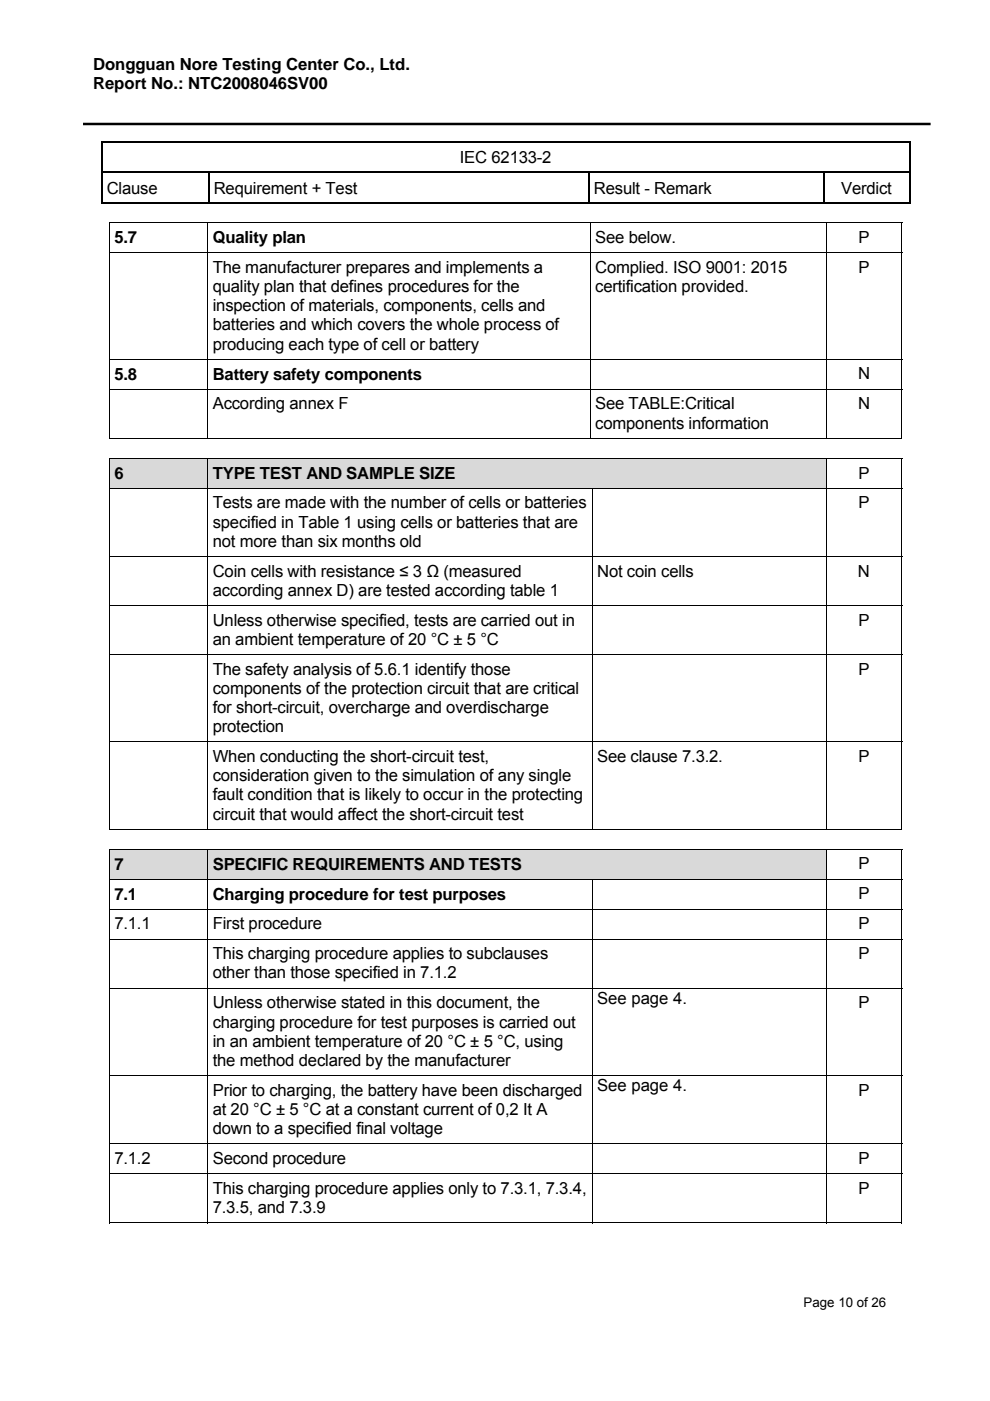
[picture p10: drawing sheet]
<svg xmlns="http://www.w3.org/2000/svg" width="210mm" height="297mm" viewBox="0 0 210 297" stroke-linecap="round" stroke-linejoin="round" font-family="sans-serif">
<defs><g id="words">
<g font-size="3.5">
<text x="19.7" y="14.9">Dongguan Nore Testing Center Co., Ltd.</text>
<text x="19.7" y="18.9">Report No.: NTC2008046SV00</text>
<text x="97.5" y="34.6">IEC 62133-2</text>
<text x="22.6" y="41.1">Clause</text>
<text x="45.3" y="41.1">Requirement + Test</text>
<text x="126" y="41.1">Result - Remark</text>
<text x="178.4" y="41.1">Verdict</text>
<text x="24.3" y="51.6">5.7</text>
<text x="45.1" y="51.6">Quality plan</text>
<text x="126.3" y="51.5">See below.</text>
<text x="182.1" y="51.5">P</text>
<text x="45.1" y="57.9">The manufacturer prepares and implements a</text>
<text x="126.3" y="57.9">Complied. ISO 9001: 2015</text>
<text x="182.1" y="57.9">P</text>
<text x="45.1" y="61.9">quality plan that defines procedures for the</text>
<text x="45.1" y="66">inspection of materials, components, cells and</text>
<text x="126.3" y="61.9">certification provided.</text>
<text x="45.1" y="70.1">batteries and which covers the whole process of</text>
<text x="45.1" y="74.1">producing each type of cell or battery</text>
<text x="24.3" y="80.5">5.8</text>
<text x="45.1" y="80.5">Battery safety components</text>
<text x="182" y="80.5">N</text>
<text x="45.1" y="86.8">According annex F</text>
<text x="126.2" y="86.8">See TABLE:Critical</text>
<text x="182" y="86.8">N</text>
<text x="126.3" y="90.9">components information</text>
<text x="24.3" y="101.5">6</text>
<text x="45.1" y="101.5">TYPE TEST AND SAMPLE SIZE</text>
<text x="182.1" y="101.5">P</text>
<text x="45.1" y="107.8">Tests are made with the number of cells or batteries</text>
<text x="182.1" y="107.8">P</text>
<text x="45.1" y="111.9">specified in Table 1 using cells or batteries that are</text>
<text x="45.1" y="115.9">not more than six months old</text>
<text x="45.1" y="122.3">Coin cells with resistance ≤ 3 Ω (measured</text>
<text x="126.7" y="122.3">Not coin cells</text>
<text x="182" y="122.3">N</text>
<text x="45.1" y="126.3">according annex D) are tested according table 1</text>
<text x="45.1" y="136.7">an ambient temperature of 20 °C ± 5 °C</text>
<text x="45.1" y="132.7">Unless otherwise specified, tests are carried out in</text>
<text x="182.1" y="132.7">P</text>
<text x="45.1" y="143.1">The safety analysis of 5.6.1 identify those</text>
<text x="182.1" y="143.1">P</text>
<text x="45.1" y="147.1">components of the protection circuit that are critical</text>
<text x="45.1" y="151.2">for short-circuit, overcharge and overdischarge</text>
<text x="45.1" y="155.2">protection</text>
<text x="45.1" y="161.6">When conducting the short-circuit test,</text>
<text x="126.7" y="161.6">See clause 7.3.2.</text>
<text x="182.1" y="161.6">P</text>
<text x="45.1" y="165.7">consideration given to the simulation of any single</text>
<text x="45.1" y="169.7">fault condition that is likely to occur in the protecting</text>
<text x="45.1" y="173.8">circuit that would affect the short-circuit test</text>
<text x="24.3" y="184.4">7</text>
<text x="45.1" y="184.4">SPECIFIC REQUIREMENTS AND TESTS</text>
<text x="182.1" y="184.3">P</text>
<text x="24.3" y="190.7">7.1</text>
<text x="45.1" y="190.7">Charging procedure for test purposes</text>
<text x="182.1" y="190.7">P</text>
<text x="24.3" y="197">7.1.1</text>
<text x="45.1" y="197">First procedure</text>
<text x="182.1" y="197">P</text>
<text x="45.1" y="203.4">This charging procedure applies to subclauses</text>
<text x="182.1" y="203.4">P</text>
<text x="45.1" y="207.5">other than those specified in 7.1.2</text>
<text x="45.1" y="213.8">Unless otherwise stated in this document, the</text>
<text x="126.7" y="212.9">See page 4.</text>
<text x="182.1" y="213.8">P</text>
<text x="45.1" y="217.9">charging procedure for test purposes is carried out</text>
<text x="45.1" y="221.9">in an ambient temperature of 20 °C ± 5 °C, using</text>
<text x="45.1" y="226">the method declared by the manufacturer</text>
<text x="45.1" y="232.3">Prior to charging, the battery have been discharged</text>
<text x="126.7" y="231.4">See page 4.</text>
<text x="182.1" y="232.3">P</text>
<text x="45.1" y="236.4">at 20 °C ± 5 °C at a constant current of 0,2 It A</text>
<text x="45.1" y="240.4">down to a specified final voltage</text>
<text x="24.3" y="246.8">7.1.2</text>
<text x="45.1" y="246.8">Second procedure</text>
<text x="182.1" y="246.8">P</text>
<text x="45.1" y="257.2">7.3.5, and 7.3.9</text>
<text x="45.1" y="253.1">This charging procedure applies only to 7.3.1, 7.3.4,</text>
<text x="182.1" y="253.1">P</text>
</g>
<text font-size="2.8" x="170.5" y="277.1">Page 10 of 26</text>
</g></defs>
<path d="M21.5 30h.2v.2h-.2zM21.5 36.4h.2v.3h-.2zM44.2 36.4h.2v.3h-.2zM124.8 36.4h.2v.3h-.2zM174.6 36.4h.2v.3h-.2zM192.8 30h.3v.2h-.3zM192.8 36.4h.3v.3h-.3zM23.1 47.1h.2v.2h-.2zM191.2 47.1h.1v.2h-.1zM192.8 42.8h.3v.3h-.3zM191.2 92.8h.1v.2h-.1z" fill="#000"/>
<g fill="none" stroke="#000" stroke-width=".25">
<path d="M21.5 30.1h171.3M21.6 30.2v6.2M21.6 36.7v6.4M21.7 36.5h22.5M44.3 36.7v6.4M44.4 36.5h80.4M124.9 36.7v6.4M125 36.5h49.6M174.7 36.7v6.4M174.8 36.5h18M192.9 30.2v6.2M192.9 36.7v6.4"/>
<path d="M21.5 43h22.7M44.4 43h80.4M125 43h49.6M174.8 43h18"/>
</g>
<path d="M17.6 26.3h179.8" fill="none" stroke="#000" stroke-width=".53"/>
<g fill="none" stroke="#000" stroke-width=".21">
<path d="M23.1 47.2h168.2M23.1 53.6h168.2M23.2 47.3v6.2M23.2 53.7v22.4M44.1 47.3v6.2M44.1 53.7v22.4M125.2 47.3v6.2M125.2 53.7v22.4M175.3 47.3v6.2M175.3 53.7v22.4M191.2 47.3v6.2M191.2 53.7v22.4"/>
<path d="M23.1 76.2h168.2M23.2 76.2v6.2M44.1 76.2v6.2M125.2 76.2v6.2M175.3 76.2v6.2M191.2 76.2v6.2M23.1 82.5h168.2M23.1 92.9h20.9M23.2 82.6v10.4M44.1 82.6v10.4M44.2 92.9h80.9M125.2 82.6v10.4"/>
<path d="M125.3 92.9h49.9M175.3 82.6v10.4M175.4 92.9h15.8M191.2 82.6v10.4"/>
</g>
<g fill="#d9d9d9">
<path d="M23.3 97.2h20.7v6.2h-20.7z"/>
<path d="M24.3 97.2h18.7v6.2h-18.7z"/>
<path d="M44.2 97.2h131v6.2h-131z"/>
<path d="M45.1 97.2h129.1v6.2h-129.1z"/>
</g>
<path d="M23.1 97.1h.2v.1h-.2zM191.2 97.1h.1v.1h-.1zM191.2 175.7h.1v.2h-.1z" fill="#000"/>
<g fill="none" stroke="#000" stroke-width=".21">
<path d="M23.1 97.2h168.2M23.2 97.2v6.2M44.1 97.2v6.2M175.3 97.2v6.2M191.2 97.2v6.2M23.1 103.5h168.2M23.1 118h168.2M23.2 103.6v14.3M23.2 118v10.3M44.1 103.6v14.3M44.1 118v10.3M125.6 103.6v14.3"/>
<path d="M125.6 118v10.3M175.3 103.6v14.3M175.3 118v10.3M191.2 103.6v14.3M191.2 118v10.3M23.1 128.4h168.2M23.1 138.8h168.2M23.2 128.5v10.2M23.2 138.9v18.3M44.1 128.5v10.2M44.1 138.9v18.3M125.6 128.5v10.2"/>
<path d="M125.6 138.9v18.3M175.3 128.5v10.2M175.3 138.9v18.3M191.2 128.5v10.2M191.2 138.9v18.3M23.1 157.3h168.2M23.2 157.4v18.5M44.1 157.4v18.5M125.6 157.4v18.5M175.3 157.4v18.5M191.2 157.4v18.5M23.1 175.8h20.9"/>
<path d="M44.2 175.8h81.3M125.7 175.8h49.5M175.4 175.8h15.8"/>
</g>
<g fill="#d9d9d9">
<path d="M23.3 180.1h20.7v6.2h-20.7z"/>
<path d="M24.3 180.1h18.7v6.2h-18.7z"/>
<path d="M44.2 180.1h131v6.2h-131z"/>
<path d="M45.1 180.1h129.1v6.2h-129.1z"/>
</g>
<path d="M23.1 180h.2v.1h-.2zM191.2 180h.1v.1h-.1zM191.2 259.2h.1v.1h-.1z" fill="#000"/>
<g fill="none" stroke="#000" stroke-width=".21">
<path d="M23.1 180h168.2M23.1 186.4h168.2M23.1 192.7h168.2M23.1 199.1h168.2M23.2 180.1v6.2M23.2 186.5v6.2M23.2 192.8v6.2M23.2 199.2v10.2M44.1 180.1v6.2M44.1 186.5v6.2M44.1 192.8v6.2M44.1 199.2v10.2"/>
<path d="M125.6 186.5v6.2M125.6 192.8v6.2M125.6 199.2v10.2M175.3 180.1v6.2M175.3 186.5v6.2M175.3 192.8v6.2M175.3 199.2v10.2M191.2 180.1v6.2M191.2 186.5v6.2M191.2 192.8v6.2M191.2 199.2v10.2M23.1 209.5h168.2"/>
<path d="M23.2 209.6v18.3M44.1 209.6v18.3M125.6 209.6v18.3M175.3 209.6v18.3M191.2 209.6v18.3M23.1 228h168.2M23.2 228.1v14.3M44.1 228.1v14.3M125.6 228.1v14.3M175.3 228.1v14.3M191.2 228.1v14.3M23.1 242.5h168.2"/>
<path d="M23.1 248.8h168.2M23.1 259.2h20.9M23.2 242.6v6.2M23.2 248.9v10.4M44.1 242.6v6.2M44.1 248.9v10.4M44.2 259.2h81.3M125.6 242.6v6.2M125.6 248.9v10.4M125.7 259.2h49.5M175.3 242.6v6.2M175.3 248.9v10.4"/>
<path d="M175.4 259.2h15.8M191.2 242.6v6.2M191.2 248.9v10.4"/>
</g>
<use href="#words"/>
</svg>
